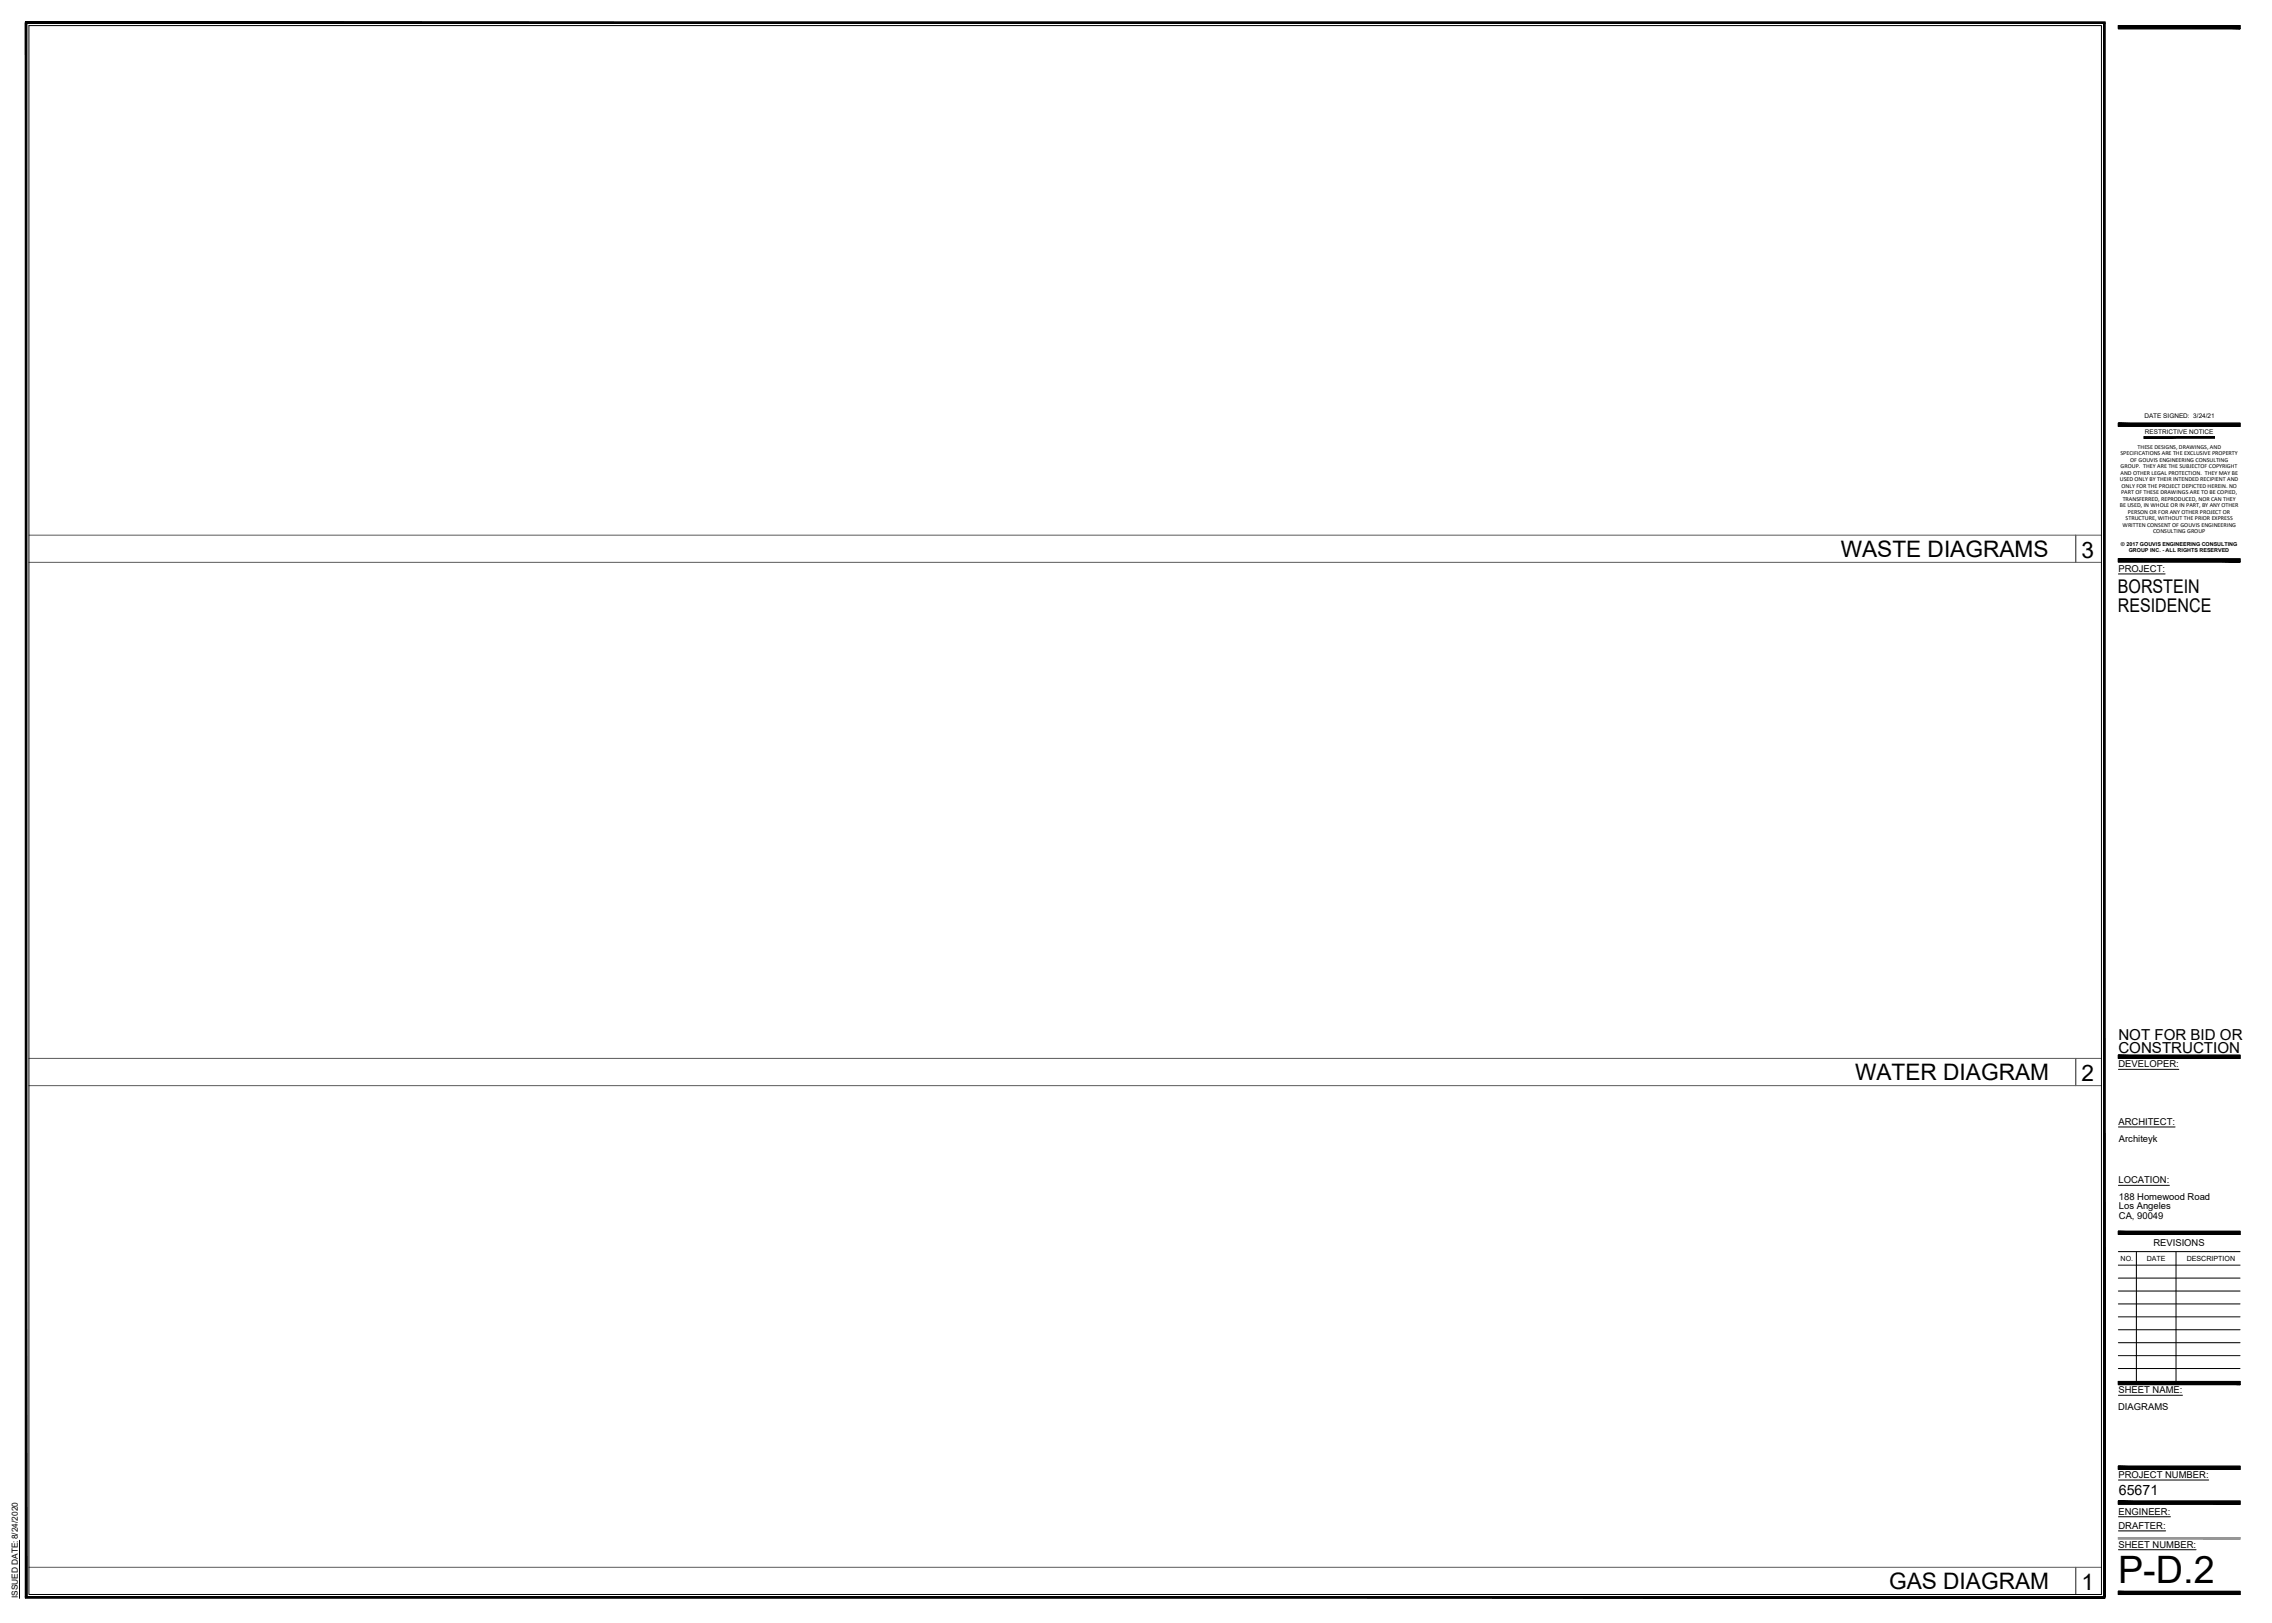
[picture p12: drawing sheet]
<svg xmlns="http://www.w3.org/2000/svg" width="1067mm" height="762mm" viewBox="0 0 1067 762" stroke-linecap="round" stroke-linejoin="round" font-family="sans-serif">
<defs><g id="words">
<text font-size="17.7" x="995" y="743">P-D.2</text>
<g font-size="10.6">
<text x="864" y="261">WASTE DIAGRAMS</text>
<text x="977" y="262">3</text>
<text x="871" y="507">WATER DIAGRAM</text>
<text x="977" y="507">2</text>
<text x="887" y="746">GAS DIAGRAM</text>
<text x="977" y="746">1</text>
</g>
<g font-size="8.9">
<text x="994" y="278">BORSTEIN</text>
<text x="994" y="287">RESIDENCE</text>
</g>
<g font-size="7.1">
<text x="995" y="488">NOT FOR BID OR</text>
<text x="995" y="494">CONSTRUCTION</text>
</g>
<text font-size="6.7" x="995" y="702">65671</text>
<g font-size="4.4">
<text x="995" y="269">PROJECT:</text>
<text x="995" y="501">DEVELOPER:</text>
<text x="995" y="528">ARCHITECT:</text>
<text x="995" y="536">Architeyk</text>
<text x="995" y="556">LOCATION:</text>
<text x="995" y="563">188 Homewood Road</text>
<text x="995" y="568">Los Angeles</text>
<text x="995" y="572">CA, 90049</text>
<text x="1011" y="585">REVISIONS</text>
<text x="995" y="654">SHEET NAME:</text>
<text x="995" y="662">DIAGRAMS</text>
<text x="995" y="694">PROJECT NUMBER:</text>
<text x="995" y="711">ENGINEER:</text>
<text x="995" y="718">DRAFTER:</text>
<text x="995" y="727">SHEET NUMBER:</text>
</g>
<text font-size="3.9" x="8" y="750" transform="rotate(-90 8 750)">ISSUED DATE:8/24/2020</text>
<g font-size="3.3">
<text x="996" y="592">NO.</text>
<text x="1008" y="592">DATE</text>
<text x="1027" y="592">DESCRIPTION</text>
</g>
<g font-size="3">
<text x="1007" y="196">DATE SIGNED: 3/24/21</text>
<text x="1007" y="204">RESTRICTIVE NOTICE</text>
</g>
<g font-size="2.9">
<text x="996" y="214">SPECIFICATIONS ARE THE EXCLUSIVE PROPERTY</text>
<text x="1004" y="211">THESE DESIGNS, DRAWINGS, AND</text>
<text x="996" y="220">GROUP. THEY ARE THE SUBJECTOF COPYRIGHT</text>
<text x="1000" y="217">OF GOUVIS ENGINEERING CONSULTING</text>
<text x="995" y="226">USED ONLY BY THEIR INTENDED RECIPIENT AND</text>
<text x="996" y="223">AND OTHER LEGAL PROTECTION. THEY MAY BE</text>
<text x="996" y="232">PART OF THESE DRAWINGS ARE TO BE COPIED,</text>
<text x="996" y="229">ONLY FOR THE PROJECT DEPICTED HEREIN. NO</text>
<text x="995" y="238">BE USED, IN WHOLE OR IN PART, BY ANY OTHER</text>
<text x="997" y="235">TRANSFERRED, REPRODUCED, NOR CAN THEY</text>
<text x="998" y="244">STRUCTURE, WITHOUT THE PRIOR EXPRESS</text>
<text x="999" y="241">PERSON OR FOR ANY OTHER PROJECT OR</text>
<text x="997" y="247">WRITTEN CONSENT OF GOUVIS ENGINEERING</text>
<text x="1011" y="250">CONSULTING GROUP</text>
</g>
<g font-size="2.5">
<text x="996" y="256">© 2017 GOUVIS ENGINEERING CONSULTING</text>
<text x="1000" y="259">GROUP INC. - ALL RIGHTS RESERVED</text>
</g>
</g></defs>
<!-- layer: GEC_BORDER -->
<path d="M14 251h973M14 264h973M975 264v-13v13M14 497h973M14 510h973M975 510v-13v13M14 736h973M975 749v-13v13" fill="none" stroke="#5a5a5a" stroke-width=".47"/>
<!-- layer: 5671_SHBD_MEP|SHBD-FRAM -->
<g fill="#000" stroke="#000" stroke-width=".47">
<path d="M995 12l57 1v-1zM995 12l57 1h-57z"/>
<path d="M995 199l57 1v-1zM995 199l57 1h-57z"/>
<path d="M1007 206h33v-1zM1007 205h33l-33 1z"/>
<path d="M995 262l57 2v-2zM995 262l57 2h-57z"/>
<path d="M995 495l57 2v-2zM995 495l57 2h-57z"/>
<path d="M995 578l57 2v-2zM995 578l57 2h-57z"/>
<path d="M995 649l57 1v-1zM995 649l57 1h-57z"/>
<path d="M995 688l57 2v-2zM995 688l57 2h-57z"/>
<path d="M995 705l57 1v-1zM995 705l57 1h-57z"/>
<path d="M995 747l57 2v-2zM995 747l57 2h-57z"/>
</g>
<path d="M995 12h57v1h-57zM995 199h57v1h-57zM995 262h57v2h-57zM995 495h57v2h-57zM995 578h57v2h-57zM995 649h57v1h-57zM995 688h57v2h-57zM995 705h57v1h-57zM995 747h57v2h-57z" fill="none" stroke="#000" stroke-width=".51"/>
<!-- layer: 5671_SHBD_MEP|SHBD-TEXT -->
<path d="M14 12h973v737h-973zM995 269h22M995 502h28M995 529h26M995 557h24M995 655h30M995 695h42M995 712h24M995 719h22M9 723v27M995 728h36" fill="none" stroke="#000" stroke-width=".47"/>
<!-- layer: 5671_SHBD_MEP|SHBD-FRAM -->
<path d="M995 722h57v1h-57z" fill="none" stroke="#999" stroke-width=".47"/>
<path d="M995 722l57 1v-1zM995 722l57 1h-57z" fill="#999" stroke="#999" stroke-width=".47"/>
<path d="M995 588h57M995 594h57M1003 588v61M1022 588v61M995 618h57M995 612h57M995 606h57M995 600h57M995 636h57M995 630h57M995 624h57M995 643h57" fill="none" stroke="#000" stroke-width=".47"/>
<!-- layer: 5671_SHBD_MEP|BORDER -->
<g fill="#000" stroke="#000" stroke-width=".47">
<path d="M12 11l1 739v-739zM12 11l1 739h-1z"/>
<path d="M12 10l976 1v-1zM12 10l976 1h-976z"/>
<path d="M988 11v739v-739zM988 11v739z"/>
<path d="M12 750h976zM12 750h976h-976z"/>
</g>
<path d="M12 10v740h976v-740h-976v740M13 11h975v739h-975z" fill="none" stroke="#000" stroke-width=".47"/>
<use href="#words"/>
</svg>
